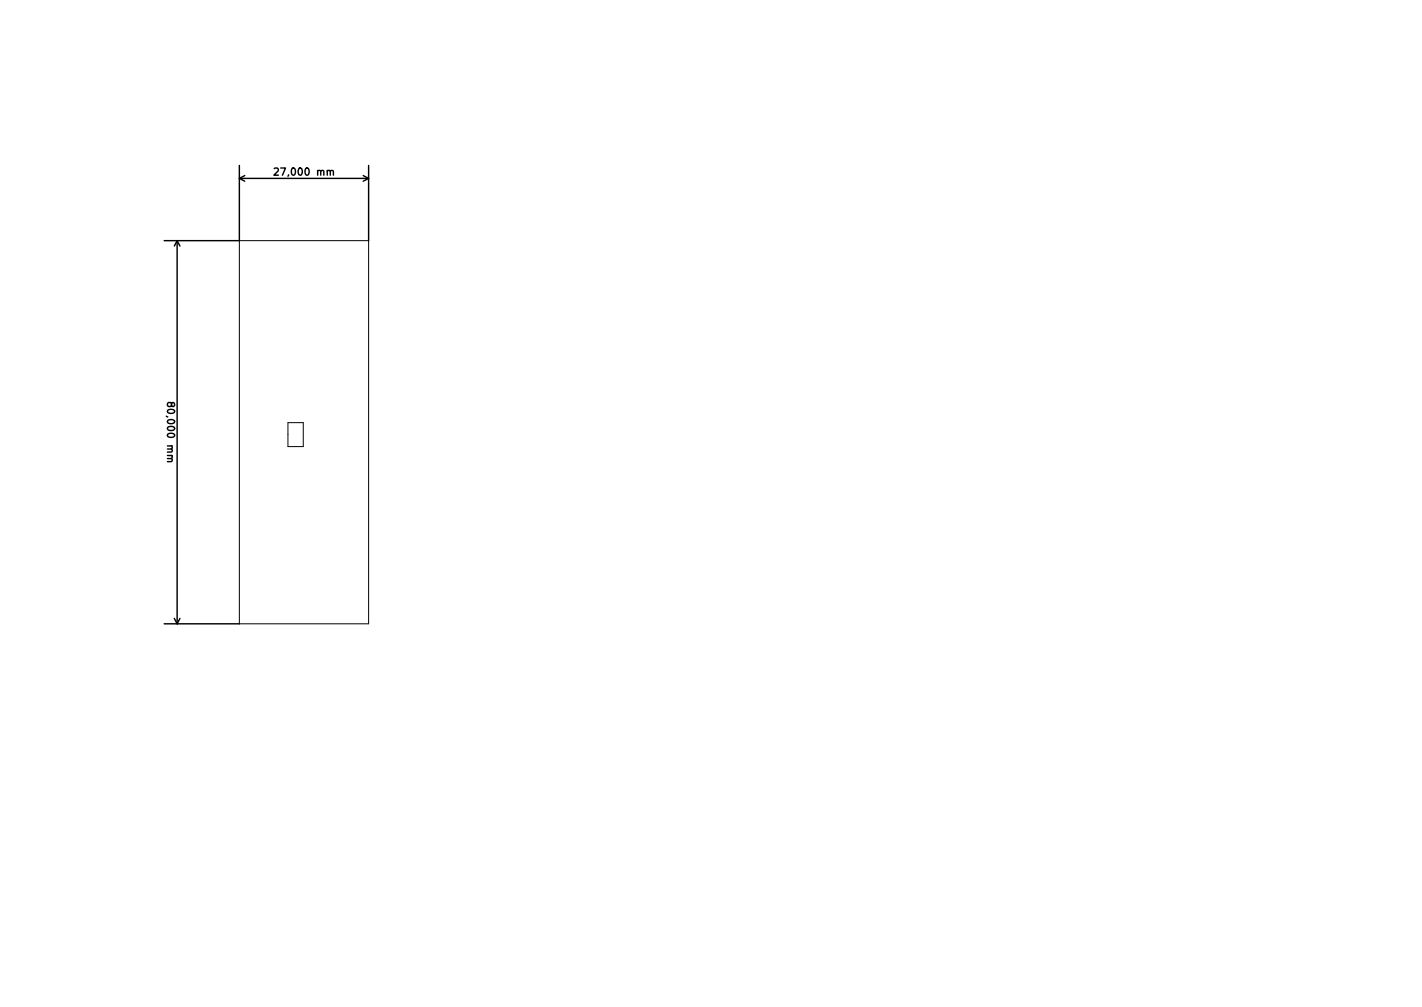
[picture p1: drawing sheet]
<svg xmlns="http://www.w3.org/2000/svg" width="297mm" height="210mm" viewBox="0 0 297 210" stroke-linecap="round" stroke-linejoin="round" font-family="sans-serif">
<defs><g id="words">
<g font-size="2.1">
<text x="58.2" y="36.6">27,000 mm</text>
<text x="34.9" y="84.9" transform="rotate(90 34.9 84.9)">80,000 mm</text>
</g>
</g></defs>
<g fill="none" stroke="#000" stroke-width=".3">
<path d="M50 34.5v15.7h-15.7M50 37.2h27M50 37.2l1.1 .6M51.1 36.7l-1.1 .5M57.3 35.2l.6-.1 .2 .4-.9 1.1h.9M69 35.8l.2-.2h.4v1M75.9 36.7l1.1 .5M77 34.5v15.7M77 37.2l-1.1 .6M37 50.2v80M37 50.2l-.6 1.2M37 50.2l.6 1.2"/>
<path d="M35.8 95.7l.2 .3-.1 .3-.9 .1M35.8 84.3l.3-.3 .2 .1 .2 .2-.1 .4-.2 .2-.2-.1-.2-.6-.3-.2-.4 .1-.1 .2v.3l.3 .3h.2l.3-.3M34.3 130.2h15.7M36.4 129.1l.6 1.1M37.6 129.1l-.6 1.1"/>
</g>
<path d="M50 50.2h27v80h-27zM60.1 88.2h3.2v5h-3.2z" fill="none" stroke="#000" stroke-width=".21"/>
<use href="#words"/>
</svg>
